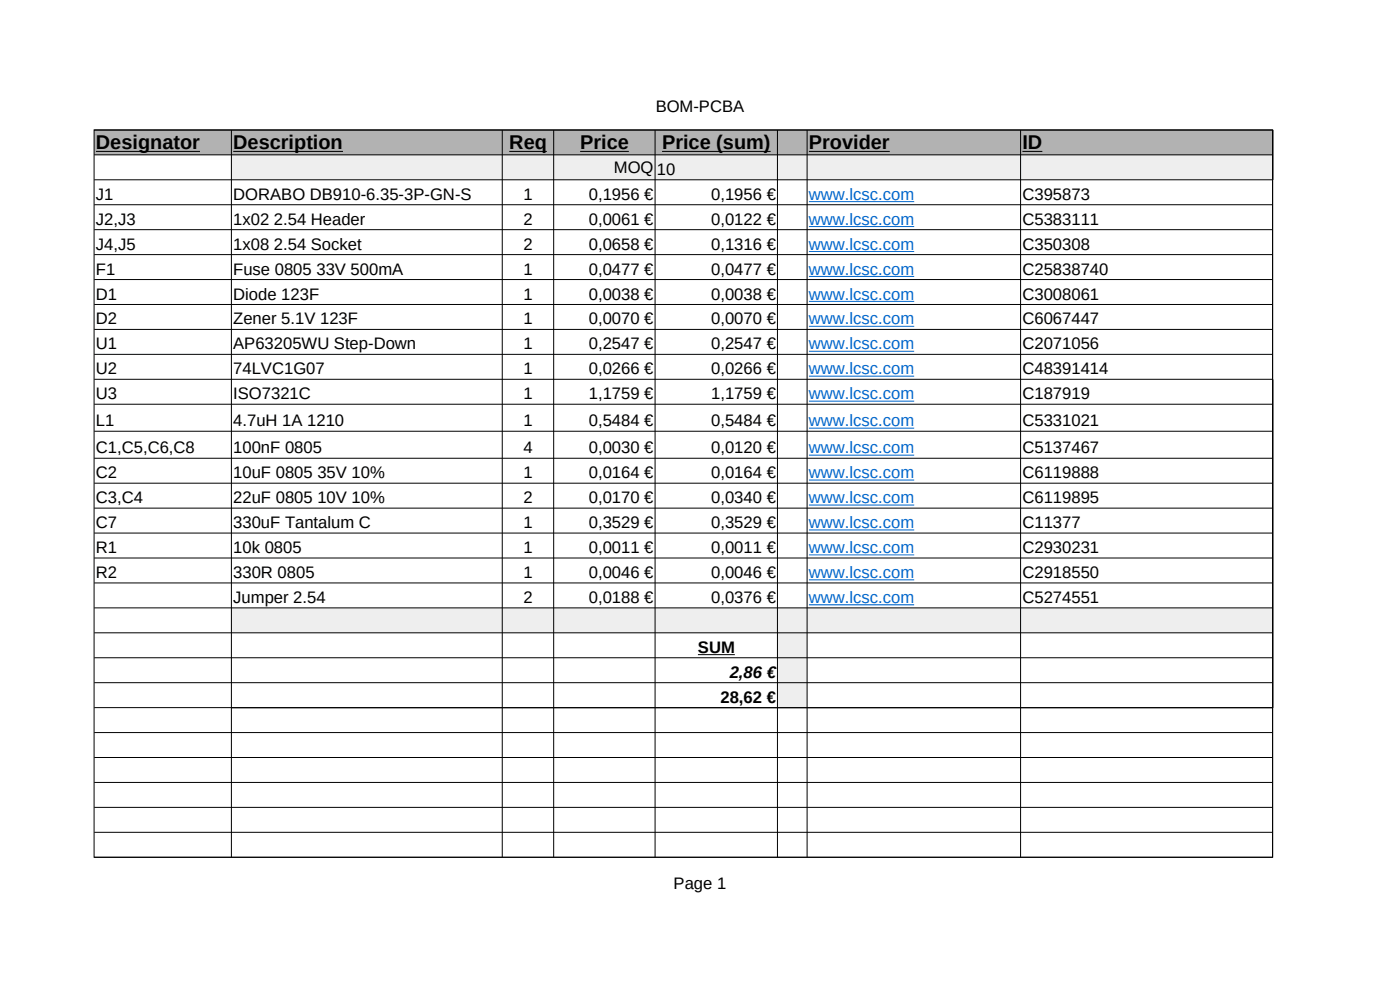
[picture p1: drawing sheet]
<svg xmlns="http://www.w3.org/2000/svg" width="297mm" height="210mm" viewBox="0 0 297 210" stroke-linecap="round" stroke-linejoin="round" font-family="sans-serif">
<defs><g id="words">
<g font-size="4.2">
<text x="20.3" y="31.7">Designator</text>
<text x="49.5" y="31.7">Description</text>
<text x="108" y="31.7">Req</text>
<text x="123.1" y="31.7">Price</text>
<text x="140.5" y="31.7">Price (sum)</text>
<text x="171.6" y="31.7">Provider</text>
<text x="216.9" y="31.7">ID</text>
</g>
<g font-size="3.5">
<text x="139.1" y="23.8">BOM-PCBA</text>
<text x="130.2" y="36.8">MOQ</text>
<text x="139.4" y="37.1">10</text>
<text x="20.3" y="42.4">J1</text>
<text x="20.3" y="47.7">J2,J3</text>
<text x="49.5" y="42.4">DORABO DB910-6.35-3P-GN-S</text>
<text x="49.5" y="47.7">1x02 2.54 Header</text>
<text x="111.1" y="42.4">1</text>
<text x="111.1" y="47.7">2</text>
<text x="124.9" y="42.4">0,1956 €</text>
<text x="124.9" y="47.7">0,0061 €</text>
<text x="150.9" y="42.4">0,1956 €</text>
<text x="150.9" y="47.7">0,0122 €</text>
<text x="216.9" y="42.4">C395873</text>
<text x="216.9" y="47.7">C5383111</text>
<text x="20.3" y="53">J4,J5</text>
<text x="49.5" y="53">1x08 2.54 Socket</text>
<text x="111.1" y="53">2</text>
<text x="124.9" y="53">0,0658 €</text>
<text x="150.9" y="53">0,1316 €</text>
<text x="216.9" y="53">C350308</text>
<text x="20.3" y="58.3">F1</text>
<text x="49.5" y="58.3">Fuse 0805 33V 500mA</text>
<text x="111.1" y="58.3">1</text>
<text x="124.9" y="58.3">0,0477 €</text>
<text x="150.9" y="58.3">0,0477 €</text>
<text x="216.9" y="58.3">C25838740</text>
<text x="20.3" y="63.5">D1</text>
<text x="49.5" y="63.5">Diode 123F</text>
<text x="111.1" y="63.5">1</text>
<text x="124.9" y="63.5">0,0038 €</text>
<text x="150.9" y="63.5">0,0038 €</text>
<text x="216.9" y="63.5">C3008061</text>
<text x="20.3" y="68.8">D2</text>
<text x="49.5" y="68.8">Zener 5.1V 123F</text>
<text x="111.1" y="68.8">1</text>
<text x="124.9" y="68.8">0,0070 €</text>
<text x="150.9" y="68.8">0,0070 €</text>
<text x="216.9" y="68.8">C6067447</text>
<text x="20.3" y="74.1">U1</text>
<text x="49.5" y="74.1">AP63205WU Step-Down</text>
<text x="111.1" y="74.1">1</text>
<text x="124.9" y="74.1">0,2547 €</text>
<text x="150.9" y="74.1">0,2547 €</text>
<text x="216.9" y="74.1">C2071056</text>
<text x="20.3" y="79.4">U2</text>
<text x="49.5" y="79.4">74LVC1G07</text>
<text x="111.1" y="79.4">1</text>
<text x="124.9" y="79.4">0,0266 €</text>
<text x="150.9" y="79.4">0,0266 €</text>
<text x="216.9" y="79.4">C48391414</text>
<text x="20.3" y="84.7">U3</text>
<text x="49.5" y="84.7">ISO7321C</text>
<text x="111.1" y="84.7">1</text>
<text x="124.9" y="84.7">1,1759 €</text>
<text x="150.9" y="84.7">1,1759 €</text>
<text x="216.9" y="84.7">C187919</text>
<text x="20.3" y="90.4">L1</text>
<text x="49.5" y="90.4">4.7uH 1A 1210</text>
<text x="111.1" y="90.4">1</text>
<text x="124.9" y="90.4">0,5484 €</text>
<text x="150.9" y="90.4">0,5484 €</text>
<text x="216.9" y="90.4">C5331021</text>
<text x="20.3" y="96.2">C1,C5,C6,C8</text>
<text x="20.3" y="101.5">C2</text>
<text x="49.5" y="96.2">100nF 0805</text>
<text x="49.5" y="101.5">10uF 0805 35V 10%</text>
<text x="111.1" y="96.2">4</text>
<text x="111.1" y="101.5">1</text>
<text x="124.9" y="96.2">0,0030 €</text>
<text x="124.9" y="101.5">0,0164 €</text>
<text x="150.9" y="96.2">0,0120 €</text>
<text x="150.9" y="101.5">0,0164 €</text>
<text x="216.9" y="96.2">C5137467</text>
<text x="216.9" y="101.5">C6119888</text>
<text x="20.3" y="106.7">C3,C4</text>
<text x="49.5" y="106.7">22uF 0805 10V 10%</text>
<text x="111.1" y="106.7">2</text>
<text x="124.9" y="106.7">0,0170 €</text>
<text x="150.9" y="106.7">0,0340 €</text>
<text x="216.9" y="106.7">C6119895</text>
<text x="20.3" y="112">C7</text>
<text x="49.5" y="112">330uF Tantalum C</text>
<text x="111.1" y="112">1</text>
<text x="124.9" y="112">0,3529 €</text>
<text x="150.9" y="112">0,3529 €</text>
<text x="216.9" y="112">C11377</text>
<text x="20.3" y="117.3">R1</text>
<text x="49.5" y="117.3">10k 0805</text>
<text x="111.1" y="117.3">1</text>
<text x="124.9" y="117.3">0,0011 €</text>
<text x="150.9" y="117.3">0,0011 €</text>
<text x="216.9" y="117.3">C2930231</text>
<text x="20.3" y="122.6">R2</text>
<text x="49.5" y="122.6">330R 0805</text>
<text x="111.1" y="122.6">1</text>
<text x="124.9" y="122.6">0,0046 €</text>
<text x="150.9" y="122.6">0,0046 €</text>
<text x="216.9" y="122.6">C2918550</text>
<text x="49.5" y="127.9">Jumper 2.54</text>
<text x="111.1" y="127.9">2</text>
<text x="124.9" y="127.9">0,0188 €</text>
<text x="150.9" y="127.9">0,0376 €</text>
<text x="216.9" y="127.9">C5274551</text>
<text x="148.1" y="138.5">SUM</text>
<text x="154.8" y="143.8">2,86 €</text>
<text x="152.8" y="149.1">28,62 €</text>
<text x="142.9" y="188.7">Page 1</text>
</g>
<g font-size="3.5" fill="#06c">
<text x="171.6" y="42.4">www.lcsc.com</text>
<text x="171.6" y="47.7">www.lcsc.com</text>
<text x="171.6" y="53">www.lcsc.com</text>
<text x="171.6" y="58.3">www.lcsc.com</text>
<text x="171.6" y="63.5">www.lcsc.com</text>
<text x="171.6" y="68.8">www.lcsc.com</text>
<text x="171.6" y="74.1">www.lcsc.com</text>
<text x="171.6" y="79.4">www.lcsc.com</text>
<text x="171.6" y="84.7">www.lcsc.com</text>
<text x="171.6" y="90.4">www.lcsc.com</text>
<text x="171.6" y="96.2">www.lcsc.com</text>
<text x="171.6" y="101.5">www.lcsc.com</text>
<text x="171.6" y="106.7">www.lcsc.com</text>
<text x="171.6" y="112">www.lcsc.com</text>
<text x="171.6" y="117.3">www.lcsc.com</text>
<text x="171.6" y="122.6">www.lcsc.com</text>
<text x="171.6" y="127.9">www.lcsc.com</text>
</g>
</g></defs>
<path d="M20 27.6h250v5.3h-250z" fill-rule="evenodd" fill="#b2b2b2"/>
<g fill="#eee">
<path d="M49.1 32.9h220.9v5.3h-220.9z" fill-rule="evenodd"/>
<path d="M49.1 129h220.9v5.3h-220.9z" fill-rule="evenodd"/>
<path d="M164.9 134.2h6.3v15.9h-6.3z" fill-rule="evenodd"/>
</g>
<g fill="none" stroke="#000" stroke-width=".21">
<path d="M20 27.6h250v154.3h-250zM20 27.6h250v10.6M20 32.9h250M20 38.1h250M20.3 32.1h22.1M49.1 27.6v154.3M49.5 32.1h23.3M106.5 27.6v154.3M108 32.1h8M117.5 27.6v154.3M123.1 32.1h10.3M139 27.6v154.3"/>
<path d="M140.5 32.1h23M164.9 27.6v154.3M171.2 27.6v154.3M171.6 32.1h17.2M216.5 27.6v154.3M216.9 32.1h4.2M270 27.6v154.3h-250M20 43.4h250M20 48.7h250M20 54h250M20 59.3h250M20 64.6h250"/>
<path d="M20 69.9h250M20 75.2h250M20 80.5h250M20 85.8h250M20 91.5h250M20 97.2h250M270 80.5v69.7l-220.9-.1M20 102.5h250M20 107.8h250M20 113.1h250M20 118.4h250M20 123.7h250"/>
<path d="M20 129h250M20 134.2h250M20 139.5h250M148.1 138.9h7.8M20 144.8h250M20 150.1h250M20 155.4h250M20 160.7h250M20 166h250M20 171.3h250M20 176.6h250"/>
</g>
<g fill="none" stroke="#06c" stroke-width=".21">
<path d="M171.6 42.8h22.3M171.6 48.1h22.3M171.6 53.4h22.3M171.6 58.6h22.3M171.6 63.9h22.3M171.6 69.2h22.3M171.6 74.5h22.3M171.6 79.8h22.3M171.6 85.1h22.3M171.6 90.8h22.3M171.6 96.6h22.3M171.6 101.8h22.3"/>
<path d="M171.6 107.1h22.3M171.6 112.4h22.3M171.6 117.7h22.3M171.6 123h22.3M171.6 128.3h22.3"/>
</g>
<use href="#words"/>
</svg>
